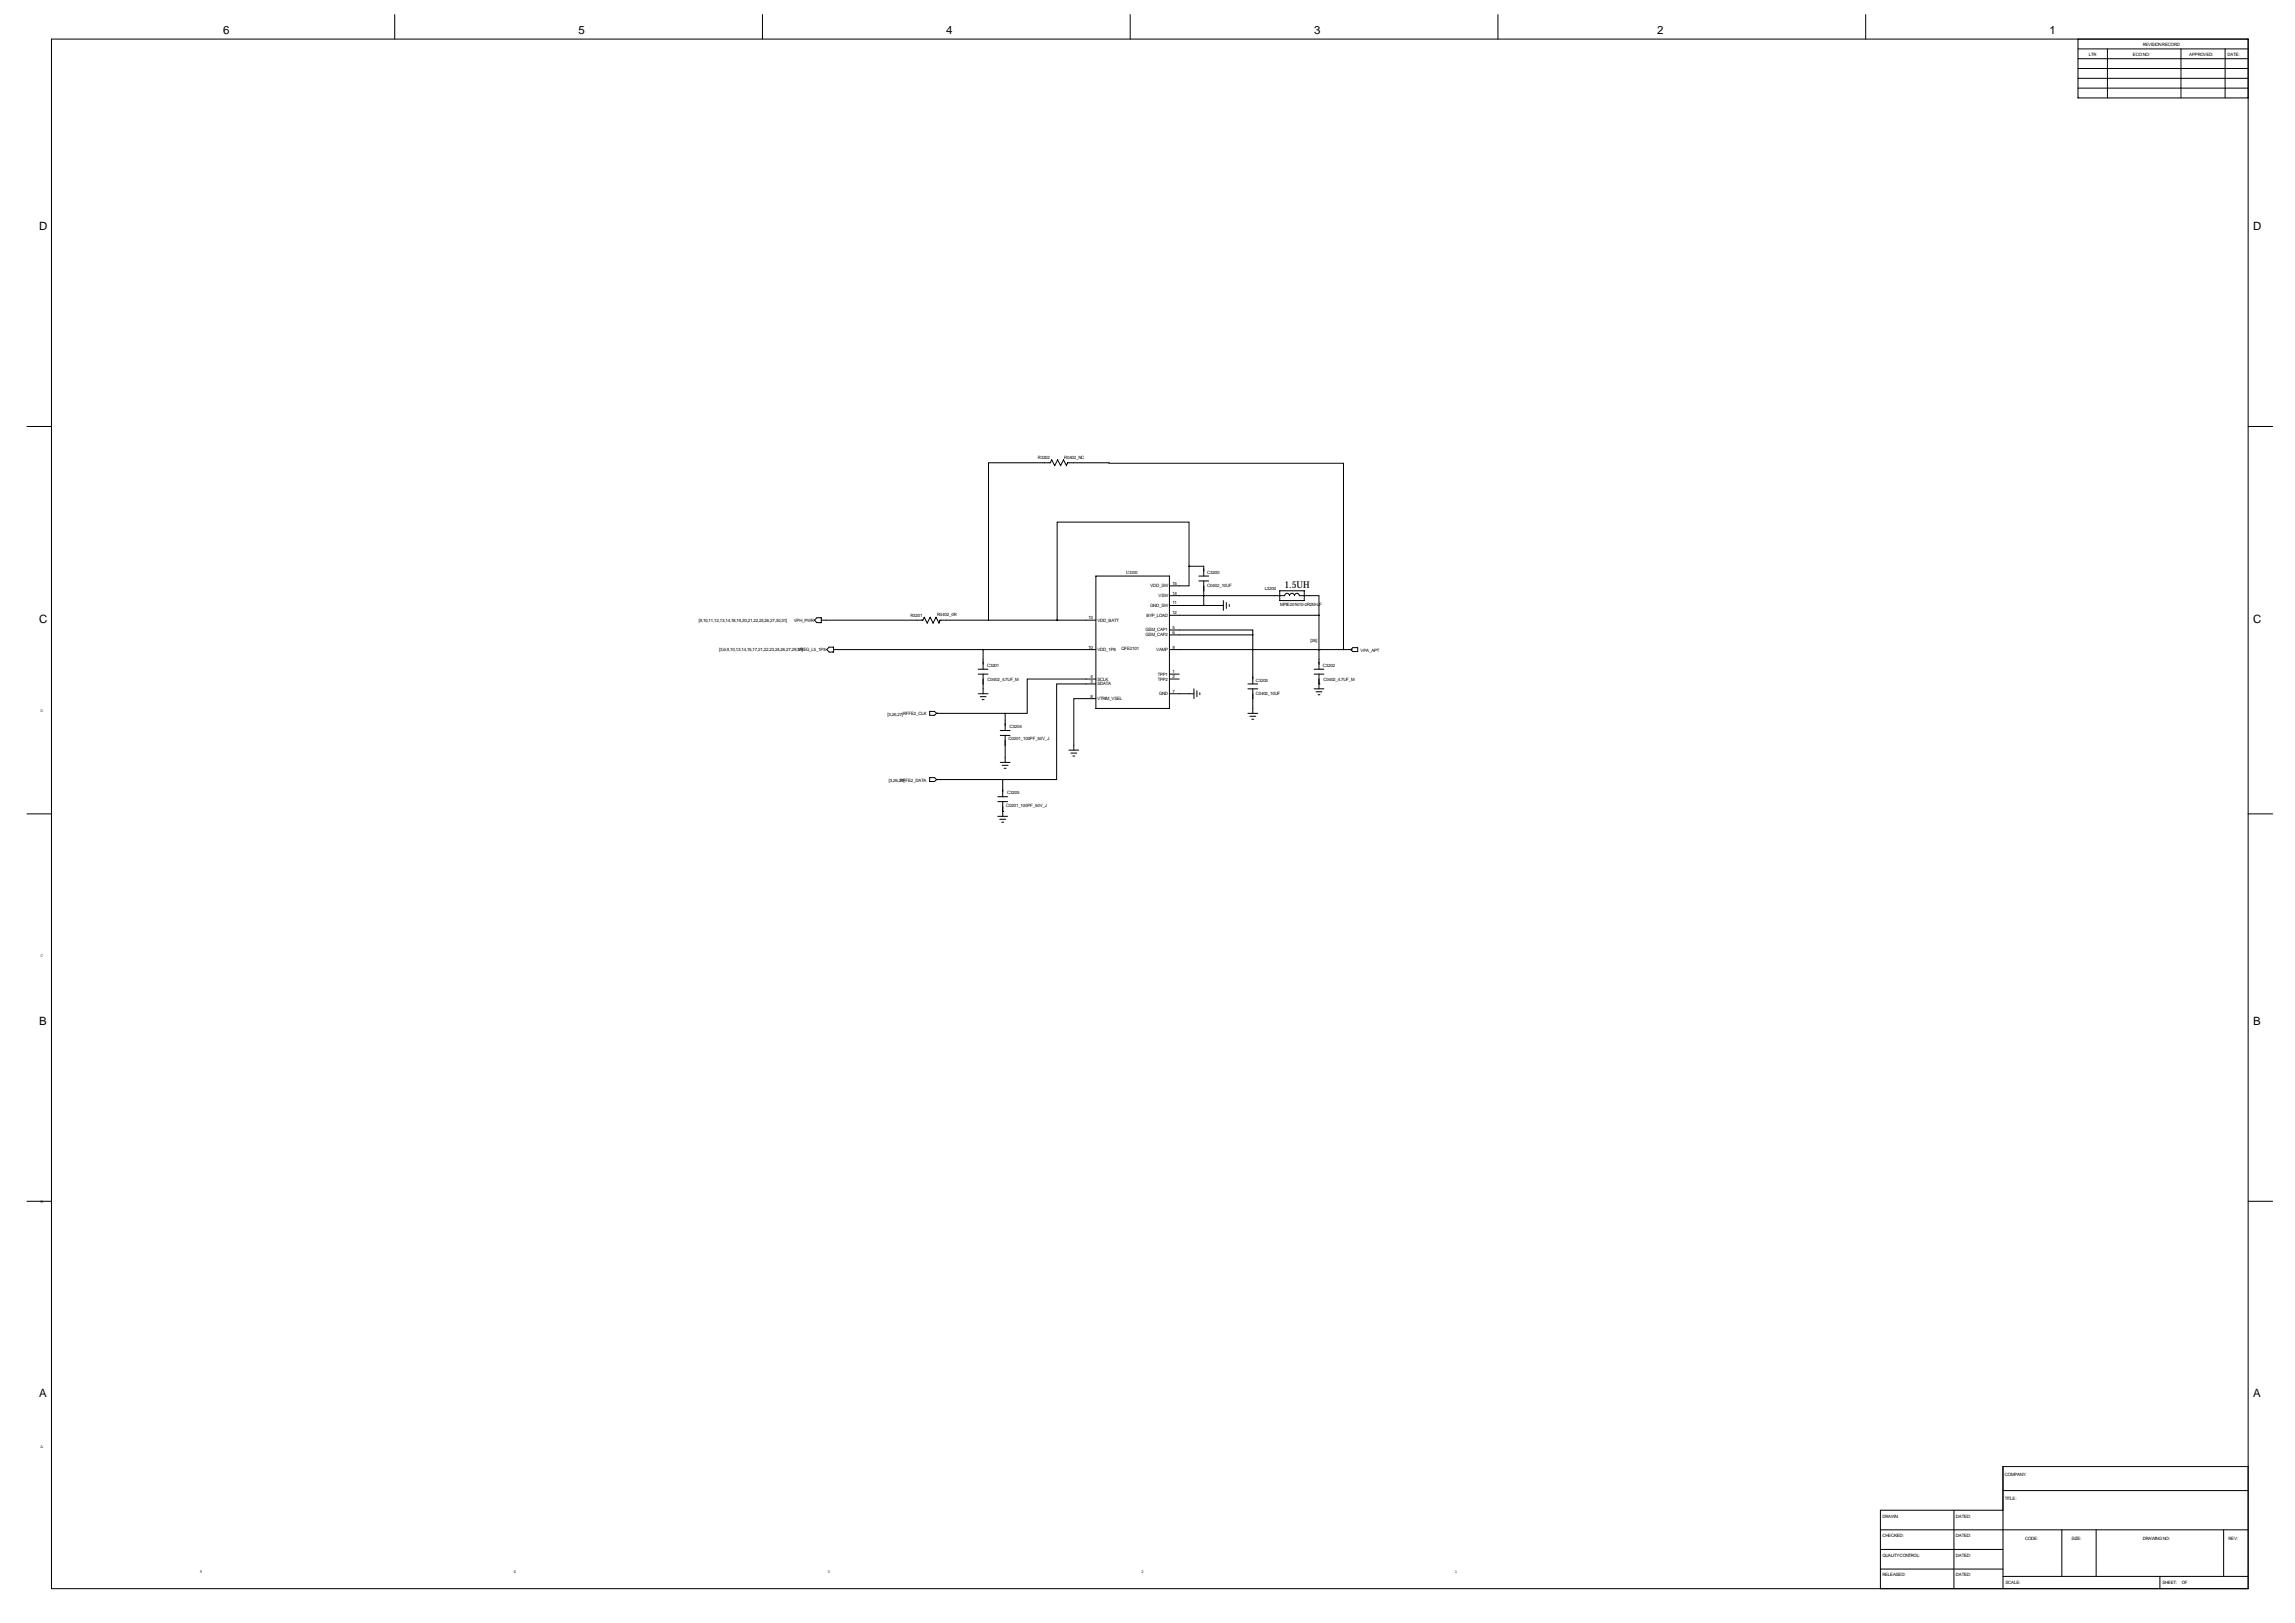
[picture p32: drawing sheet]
<svg xmlns="http://www.w3.org/2000/svg" width="1189mm" height="841mm" viewBox="0 0 1189 841" stroke-linecap="round" stroke-linejoin="round" font-family="sans-serif">
<defs><g id="words">
<g font-size="5.9">
<text x="116" y="18">6</text>
<text x="300" y="18">5</text>
<text x="490" y="18">4</text>
<text x="681" y="18">3</text>
<text x="859" y="18">2</text>
<text x="1062" y="18">1</text>
<text x="20" y="119">D</text>
<text x="1167" y="119">D</text>
<text x="20" y="323">C</text>
<text x="1167" y="323">C</text>
<text x="20" y="531">B</text>
<text x="1167" y="531">B</text>
<text x="20" y="724">A</text>
<text x="1167" y="724">A</text>
</g>
<text font-size="4.9" x="665" y="305">1.5UH</text>
<g font-size="2.3">
<text x="1082" y="29">LTR</text>
<text x="1105" y="29">ECO NO:</text>
<text x="1110" y="24">REVISION RECORD</text>
<text x="1134" y="29">APPROVED:</text>
<text x="1154" y="29">DATE:</text>
<text x="538" y="238">R3202</text>
<text x="551" y="238">R0402_NC</text>
<text x="583" y="297">U3201</text>
<text x="625" y="297">C3200</text>
<text x="596" y="304">VDD_SW</text>
<text x="607" y="303">15</text>
<text x="625" y="304">C0402_10UF</text>
<text x="655" y="305">L3200</text>
<text x="600" y="309">VSW</text>
<text x="607" y="308">14</text>
<text x="596" y="314">GND_SW</text>
<text x="607" y="313">11</text>
<text x="663" y="314">MPIE201610-2R2M-LF</text>
<text x="362" y="322">[9,10,11,12,13,14,18,19,20,21,22,23,26,27,30,31]</text>
<text x="411" y="322">VPH_PWR</text>
<text x="472" y="319">R3201</text>
<text x="485" y="319">R0402_0R</text>
<text x="564" y="321">13</text>
<text x="568" y="322">VDD_BATT</text>
<text x="594" y="319">BYP_LOAD</text>
<text x="607" y="318">12</text>
<text x="593" y="327">GSM_CAP1</text>
<text x="593" y="330">GSM_CAP2</text>
<text x="607" y="326">5</text>
<text x="607" y="328">6</text>
<text x="564" y="336">10</text>
<text x="607" y="336">9</text>
<text x="679" y="332">[26]</text>
<text x="373" y="337">[3,6,9,10,13,14,15,17,21,22,23,24,26,27,29,31]</text>
<text x="413" y="337">VREG_L5_1P8</text>
<text x="568" y="337">VDD_1P8</text>
<text x="581" y="336">QFE2101</text>
<text x="599" y="337">VAMP</text>
<text x="705" y="337">VPA_APT</text>
<text x="511" y="345">C3201</text>
<text x="685" y="345">C3202</text>
<text x="512" y="352">C0402_4.7UF_M</text>
<text x="565" y="354">3</text>
<text x="565" y="351">4</text>
<text x="568" y="352">SCLK</text>
<text x="600" y="350">TPP1</text>
<text x="600" y="352">TPP2</text>
<text x="607" y="349">1</text>
<text x="607" y="351">2</text>
<text x="650" y="353">C3203</text>
<text x="686" y="352">C0402_4.7UF_M</text>
<text x="568" y="355">SDATA</text>
<text x="607" y="359">7</text>
<text x="650" y="360">C0402_10UF</text>
<text x="565" y="361">8</text>
<text x="568" y="363">VTRIM_VSEL</text>
<text x="600" y="360">GND</text>
<text x="21" y="369">D</text>
<text x="460" y="371">[3,26,27]RFFE2_CLK</text>
<text x="523" y="377">C3204</text>
<text x="522" y="383">C0201_100PF_50V_J</text>
<text x="461" y="405">[3,26,27]</text>
<text x="466" y="405">RFFE2_DATA</text>
<text x="522" y="411">C3205</text>
<text x="521" y="418">C0201_100PF_50V_J</text>
<text x="21" y="496">C</text>
<text x="21" y="623">B</text>
<text x="21" y="750">A</text>
<text x="1039" y="764">COMPANY:</text>
<text x="1039" y="777">TITLE:</text>
<text x="975" y="786">DRAWN:</text>
<text x="1013" y="786">DATED:</text>
<text x="975" y="796">CHECKED:</text>
<text x="1013" y="796">DATED:</text>
<text x="1049" y="797">CODE:</text>
<text x="1073" y="797">SIZE:</text>
<text x="1110" y="797">DRAWING NO:</text>
<text x="1154" y="797">REV:</text>
<text x="975" y="806">QUALITY CONTROL:</text>
<text x="1013" y="806">DATED:</text>
<text x="103" y="815">5</text>
<text x="266" y="815">4</text>
<text x="429" y="815">3</text>
<text x="591" y="815">2</text>
<text x="754" y="815">1</text>
<text x="975" y="817">RELEASED:</text>
<text x="1013" y="817">DATED:</text>
<text x="1039" y="820">SCALE:</text>
<text x="1120" y="820">SHEET:</text>
<text x="1130" y="820">OF</text>
</g>
</g></defs>
<g fill="none" stroke="#000" stroke-width=".52">
<path d="M204 8v12M395 8v12M585 8v12M776 8v12M966 8v12M27 20h1138v803h-1138zM1076 20v31h89M1076 35h89M1076 25h89M1076 30h89M1092 25v26M1130 25v26"/>
<path d="M1153 25v26M1076 41h89M1076 46h89M14 221h13M1165 221h12M568 298h38v69h-38zM616 293v10h-10M616 293v-23h-68v51M616 293h8v5M621 298h5M606 309h59a1.4 1.4 0 0 1 2-2 1.3 1.3 0 0 1 1 2 1.3 1.3 0 0 1 1-2 1.4 1.4 0 0 1 2 2 1.3 1.3 0 0 1 1-2 1.3 1.3 0 0 1 1 2h10v10M606 319h77"/>
<path d="M606 314h28M621 301h5M624 301v13M634 311v5M635 312v3M637 313v1M663 306h13v5h-13zM683 319v28M422 321l1-1h2v3h-2zM425 321h53l1-1 1 3 2-3 1 3 2-3 1 3 1-2h81M430 335h2v3h-2l-2-2zM432 336h136"/>
<path d="M509 336v11M512 321v-81h32l1-2 1 3 2-3 1 3 2-3 1 3 1-1h143v96M606 326h43v3M606 329h43M606 336h94M649 329v25M683 336h.1M700 336h.1M701 335h2v2h-2l-1-1zM507 347h5M507 349h5M507 359h5"/>
<path d="M509 349v10M568 354h-21v50h-28M568 352h-36v17h-11M606 349h5M606 352h5M606 359h12M618 357v5M620 358v3M622 359v1M646 354h6M646 357h6M649 357v12"/>
<path d="M681 357h5M681 347h5M681 349h5M682 358h3M683 360h1M683 354h.1M683 349v8M482 368h2l1 1-1 2h-2zM485 369h.1M485 369h36M508 361h3M509 362h1"/>
<path d="M518 378h5M521 369v9M568 362h-12v27M646 369h6M647 371h3M648 373h1M518 381h5M518 395h5M519 396h3M520 398h1M521 381v14M554 389h5"/>
<path d="M555 390h3M556 392h1M482 403h2l1 1-1 1h-2zM485 404h.1M485 404h34M517 413h5M517 415h5M519 404v9M519 415v8M14 422h13M517 423h5M518 424h3"/>
<path d="M519 426h1M519 420h.1M1165 422h12M14 622h13M1165 622h12M1165 760h-127v63M1038 772h127M974 792h191M1012 782v41M1038 782h-64v41M1068 792v25M1086 792v25"/>
<path d="M1152 792v25M974 803h64M974 813h64M1038 817h127M1119 817v6"/>
</g>
<use href="#words"/>
</svg>
